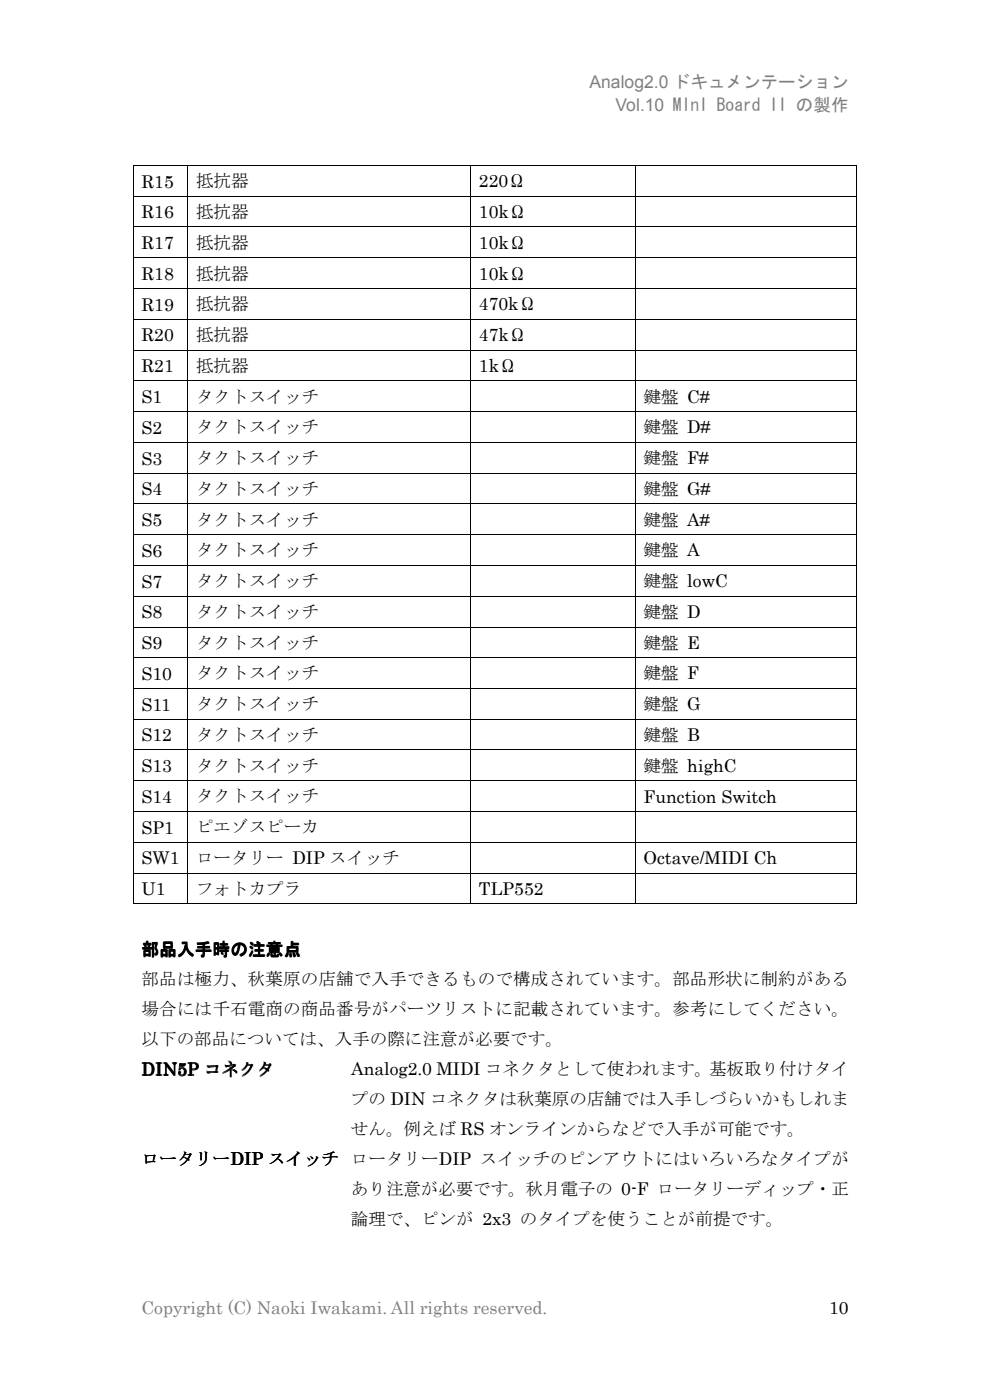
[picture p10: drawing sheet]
<svg xmlns="http://www.w3.org/2000/svg" width="210mm" height="297mm" viewBox="0 0 210 297" stroke-linecap="round" stroke-linejoin="round" font-family="sans-serif">
<defs><g id="words">
<g font-size="3.7" fill="#808080">
<text x="125" y="18.8">Analog2.0 ドキュメンテーション</text>
<text x="130.6" y="23.6">Vol.10 MInI Board II の製作</text>
<text x="30" y="278.7">Copyright (C) Naoki Iwakami. All rights reserved.</text>
</g>
<g font-size="3.7">
<text x="30" y="39.8">R15</text>
<text x="41.6" y="39.7">抵抗器</text>
<text x="101.6" y="39.7">220Ω</text>
<text x="30" y="46.3">R16</text>
<text x="41.6" y="46.2">抵抗器</text>
<text x="101.6" y="46.2">10kΩ</text>
<text x="30" y="52.8">R17</text>
<text x="41.6" y="52.8">抵抗器</text>
<text x="101.6" y="52.8">10kΩ</text>
<text x="30" y="59.4">R18</text>
<text x="41.6" y="59.3">抵抗器</text>
<text x="101.6" y="59.3">10kΩ</text>
<text x="30" y="65.9">R19</text>
<text x="41.6" y="65.8">抵抗器</text>
<text x="101.6" y="65.8">470kΩ</text>
<text x="30" y="72.4">R20</text>
<text x="41.6" y="72.4">抵抗器</text>
<text x="101.6" y="72.4">47kΩ</text>
<text x="30" y="79">R21</text>
<text x="41.6" y="78.9">抵抗器</text>
<text x="101.6" y="78.9">1kΩ</text>
<text x="30" y="85.5">S1</text>
<text x="41.6" y="85.4">タクトスイッチ</text>
<text x="136.5" y="85.4">鍵盤 C#</text>
<text x="30" y="92">S2</text>
<text x="41.6" y="91.9">タクトスイッチ</text>
<text x="136.5" y="91.9">鍵盤 D#</text>
<text x="30" y="98.6">S3</text>
<text x="41.6" y="98.5">タクトスイッチ</text>
<text x="136.5" y="98.5">鍵盤 F#</text>
<text x="30" y="105.1">S4</text>
<text x="41.6" y="105">タクトスイッチ</text>
<text x="136.5" y="105">鍵盤 G#</text>
<text x="30" y="111.6">S5</text>
<text x="41.6" y="111.5">タクトスイッチ</text>
<text x="136.5" y="111.5">鍵盤 A#</text>
<text x="30" y="118.1">S6</text>
<text x="41.6" y="118">タクトスイッチ</text>
<text x="136.5" y="118">鍵盤 A</text>
<text x="30" y="124.6">S7</text>
<text x="41.6" y="124.6">タクトスイッチ</text>
<text x="136.5" y="124.6">鍵盤 lowC</text>
<text x="30" y="131.2">S8</text>
<text x="41.6" y="131.1">タクトスイッチ</text>
<text x="136.5" y="131.1">鍵盤 D</text>
<text x="30" y="137.7">S9</text>
<text x="41.6" y="137.6">タクトスイッチ</text>
<text x="136.5" y="137.6">鍵盤 E</text>
<text x="30" y="144.2">S10</text>
<text x="41.6" y="144.2">タクトスイッチ</text>
<text x="136.5" y="144.2">鍵盤 F</text>
<text x="30" y="150.8">S11</text>
<text x="41.6" y="150.7">タクトスイッチ</text>
<text x="136.5" y="150.7">鍵盤 G</text>
<text x="30" y="157.3">S12</text>
<text x="41.6" y="157.2">タクトスイッチ</text>
<text x="136.5" y="157.2">鍵盤 B</text>
<text x="30" y="163.8">S13</text>
<text x="41.6" y="163.7">タクトスイッチ</text>
<text x="136.5" y="163.7">鍵盤 highC</text>
<text x="30" y="170.3">S14</text>
<text x="41.6" y="170.2">タクトスイッチ</text>
<text x="136.5" y="170.3">Function Switch</text>
<text x="30" y="176.9">SP1</text>
<text x="41.6" y="176.8">ピエゾスピーカ</text>
<text x="30" y="183.4">SW1</text>
<text x="41.6" y="183.3">ロータリー DIP スイッチ</text>
<text x="136.5" y="183.4">Octave/MIDI Ch</text>
<text x="30" y="189.9">U1</text>
<text x="41.6" y="189.8">フォトカプラ</text>
<text x="101.6" y="189.9">TLP552</text>
<text x="30.1" y="202.7">部品入手時の注意点</text>
<text x="30" y="209">部品は極力、秋葉原の店舗で入手できるもので構成されています。部品形状に制約がある</text>
<text x="30" y="215.4">場合には千石電商の商品番号がパーツリストに記載されています。参考にしてください。</text>
<text x="30" y="221.7">以下の部品については、入手の際に注意が必要です。</text>
<text x="30.1" y="228.1">DIN5P コネクタ</text>
<text x="74.5" y="228.1">Analog2.0 MIDI コネクタとして使われます。基板取り付けタイ</text>
<text x="74.4" y="234.4">プの DIN コネクタは秋葉原の店舗では入手しづらいかもしれま</text>
<text x="74.4" y="240.8">せん。例えば RS オンラインからなどで入手が可能です。</text>
<text x="30.1" y="247.1">ロータリーDIP スイッチ ロータリーDIP スイッチのピンアウトにはいろいろなタイプが</text>
<text x="74.4" y="253.5">あり注意が必要です。秋月電子の 0-F ロータリーディップ・正</text>
<text x="74.4" y="259.8">論理で、ピンが 2x3 のタイプを使うことが前提です。</text>
<text x="175.9" y="278.7">10</text>
</g>
</g></defs>
<g fill="#000">
<path d="M28.2 35h.2v.2h-.2zM39.7 35h.2v.2h-.2zM99.8 35h.2v.2h-.2zM134.7 35h.2v.2h-.2zM181.7 35h.2v.2h-.2zM28.2 41.5h.2v.2h-.2zM28.2 48.1h.2v.1h-.2zM28.2 54.6h.2v.2h-.2zM39.7 41.5h.2v.2h-.2zM39.7 48.1h.2v.1h-.2zM39.7 54.6h.2v.2h-.2zM99.8 41.5h.2v.2h-.2z"/>
<path d="M99.8 48.1h.2v.1h-.2zM99.8 54.6h.2v.2h-.2zM134.7 41.5h.2v.2h-.2zM134.7 48.1h.2v.1h-.2zM134.7 54.6h.2v.2h-.2zM181.7 41.5h.2v.2h-.2zM181.7 48.1h.2v.1h-.2zM181.7 54.6h.2v.2h-.2zM28.2 61.1h.2v.2h-.2zM28.2 67.7h.2v.1h-.2zM28.2 74.2h.2v.1h-.2zM39.7 61.1h.2v.2h-.2z"/>
<path d="M39.7 67.7h.2v.1h-.2zM39.7 74.2h.2v.1h-.2zM99.8 61.1h.2v.2h-.2zM99.8 67.7h.2v.1h-.2zM99.8 74.2h.2v.1h-.2zM134.7 61.1h.2v.2h-.2zM134.7 67.7h.2v.1h-.2zM134.7 74.2h.2v.1h-.2zM181.7 61.1h.2v.2h-.2zM181.7 67.7h.2v.1h-.2zM181.7 74.2h.2v.1h-.2zM28.2 80.7h.2v.2h-.2z"/>
<path d="M28.2 87.2h.2v.2h-.2zM28.2 93.8h.2v.1h-.2zM39.7 80.7h.2v.2h-.2zM39.7 87.2h.2v.2h-.2zM39.7 93.8h.2v.1h-.2zM99.8 80.7h.2v.2h-.2zM99.8 87.2h.2v.2h-.2zM99.8 93.8h.2v.1h-.2zM134.7 80.7h.2v.2h-.2zM134.7 87.2h.2v.2h-.2zM134.7 93.8h.2v.1h-.2zM181.7 80.7h.2v.2h-.2z"/>
<path d="M181.7 87.2h.2v.2h-.2zM181.7 93.8h.2v.1h-.2zM28.2 100.3h.2v.2h-.2zM28.2 106.8h.2v.2h-.2zM28.2 113.3h.2v.2h-.2zM39.7 100.3h.2v.2h-.2zM39.7 106.8h.2v.2h-.2zM39.7 113.3h.2v.2h-.2zM99.8 100.3h.2v.2h-.2zM99.8 106.8h.2v.2h-.2zM99.8 113.3h.2v.2h-.2zM134.7 100.3h.2v.2h-.2z"/>
<path d="M134.7 106.8h.2v.2h-.2zM134.7 113.3h.2v.2h-.2zM181.7 100.3h.2v.2h-.2zM181.7 106.8h.2v.2h-.2zM181.7 113.3h.2v.2h-.2zM28.2 119.9h.2v.1h-.2zM28.2 126.4h.2v.1h-.2zM28.2 132.9h.2v.2h-.2zM28.2 139.5h.2v.1h-.2zM39.7 119.9h.2v.1h-.2zM39.7 126.4h.2v.1h-.2zM39.7 132.9h.2v.2h-.2z"/>
<path d="M39.7 139.5h.2v.1h-.2zM99.8 119.9h.2v.1h-.2zM99.8 126.4h.2v.1h-.2zM99.8 132.9h.2v.2h-.2zM99.8 139.5h.2v.1h-.2zM134.7 119.9h.2v.1h-.2zM134.7 126.4h.2v.1h-.2zM134.7 132.9h.2v.2h-.2zM134.7 139.5h.2v.1h-.2zM181.7 119.9h.2v.1h-.2zM181.7 126.4h.2v.1h-.2zM181.7 132.9h.2v.2h-.2z"/>
<path d="M181.7 139.5h.2v.1h-.2zM28.2 146h.2v.1h-.2zM28.2 152.5h.2v.2h-.2zM28.2 159h.2v.2h-.2zM39.7 146h.2v.1h-.2zM39.7 152.5h.2v.2h-.2zM39.7 159h.2v.2h-.2zM99.8 146h.2v.1h-.2zM99.8 152.5h.2v.2h-.2zM99.8 159h.2v.2h-.2zM134.7 146h.2v.1h-.2zM134.7 152.5h.2v.2h-.2z"/>
<path d="M134.7 159h.2v.2h-.2zM181.7 146h.2v.1h-.2zM181.7 152.5h.2v.2h-.2zM181.7 159h.2v.2h-.2zM28.2 165.5h.2v.2h-.2zM28.2 172.1h.2v.2h-.2zM28.2 178.6h.2v.2h-.2zM39.7 165.5h.2v.2h-.2zM39.7 172.1h.2v.2h-.2zM39.7 178.6h.2v.2h-.2zM99.8 165.5h.2v.2h-.2zM99.8 172.1h.2v.2h-.2z"/>
<path d="M99.8 178.6h.2v.2h-.2zM134.7 165.5h.2v.2h-.2zM134.7 172.1h.2v.2h-.2zM134.7 178.6h.2v.2h-.2zM181.7 165.5h.2v.2h-.2zM181.7 172.1h.2v.2h-.2zM181.7 178.6h.2v.2h-.2zM28.2 185.1h.2v.2h-.2zM28.2 191.6h.2v.2h-.2zM39.7 185.1h.2v.2h-.2zM39.7 191.6h.2v.2h-.2zM99.8 185.1h.2v.2h-.2z"/>
<path d="M99.8 191.6h.2v.2h-.2zM134.7 185.1h.2v.2h-.2zM134.7 191.6h.2v.2h-.2zM181.7 185.1h.2v.2h-.2zM181.7 191.6h.2v.2h-.2z"/>
</g>
<g fill="none" stroke="#000" stroke-width=".21">
<path d="M28.3 35.2v6.3M28.4 35.1h11.3M39.8 35.2v6.3M39.9 35.1h59.9M99.9 35.2v6.3M100 35.1h34.7M134.8 35.2v6.3M134.9 35.1h46.8M181.8 35.2v6.3M28.3 41.7v6.4M28.3 48.2v6.4M28.3 54.8v6.3"/>
<path d="M28.4 41.6h11.3M28.4 48.1h11.3M28.4 54.7h11.3M39.8 41.7v6.4M39.8 48.2v6.4M39.8 54.8v6.3M39.9 41.6h59.9M39.9 48.1h59.9M39.9 54.7h59.9M99.9 41.7v6.4M99.9 48.2v6.4M99.9 54.8v6.3"/>
<path d="M100 41.6h34.7M100 48.1h34.7M100 54.7h34.7M134.8 41.7v6.4M134.8 48.2v6.4M134.8 54.8v6.3M134.9 41.6h46.8M134.9 48.1h46.8M134.9 54.7h46.8M181.8 41.7v6.4M181.8 48.2v6.4M181.8 54.8v6.3"/>
<path d="M28.3 61.3v6.4M28.3 67.8v6.4M28.3 74.3v6.4M28.4 61.2h11.3M28.4 67.7h11.3M28.4 74.3h11.3M39.8 61.3v6.4M39.8 67.8v6.4M39.8 74.3v6.4M39.9 61.2h59.9M39.9 67.7h59.9M39.9 74.3h59.9"/>
<path d="M99.9 61.3v6.4M99.9 67.8v6.4M99.9 74.3v6.4M100 61.2h34.7M100 67.7h34.7M100 74.3h34.7M134.8 61.3v6.4M134.8 67.8v6.4M134.8 74.3v6.4M134.9 61.2h46.8M134.9 67.7h46.8M134.9 74.3h46.8"/>
<path d="M181.8 61.3v6.4M181.8 67.8v6.4M181.8 74.3v6.4M28.3 80.9v6.3M28.3 87.4v6.4M28.3 93.9v6.4M28.4 80.8h11.3M28.4 87.3h11.3M28.4 93.9h11.3M39.8 80.9v6.3M39.8 87.4v6.4M39.8 93.9v6.4"/>
<path d="M39.9 80.8h59.9M39.9 87.3h59.9M39.9 93.9h59.9M99.9 80.9v6.3M99.9 87.4v6.4M99.9 93.9v6.4M100 80.8h34.7M100 87.3h34.7M100 93.9h34.7M134.8 80.9v6.3M134.8 87.4v6.4M134.8 93.9v6.4"/>
<path d="M134.9 80.8h46.8M134.9 87.3h46.8M134.9 93.9h46.8M181.8 80.9v6.3M181.8 87.4v6.4M181.8 93.9v6.4M28.3 100.5v6.3M28.3 107v6.3M28.3 113.5v6.4M28.4 100.4h11.3M28.4 106.9h11.3M28.4 113.4h11.3"/>
<path d="M28.4 119.9h11.3M39.8 100.5v6.3M39.8 107v6.3M39.8 113.5v6.4M39.9 100.4h59.9M39.9 106.9h59.9M39.9 113.4h59.9M39.9 119.9h59.9M99.9 100.5v6.3M99.9 107v6.3M99.9 113.5v6.4M100 100.4h34.7"/>
<path d="M100 106.9h34.7M100 113.4h34.7M100 119.9h34.7M134.8 100.5v6.3M134.8 107v6.3M134.8 113.5v6.4M134.9 100.4h46.8M134.9 106.9h46.8M134.9 113.4h46.8M134.9 119.9h46.8M181.8 100.5v6.3M181.8 107v6.3"/>
<path d="M181.8 113.5v6.4M28.3 120v6.4M28.3 126.5v6.4M28.3 133.1v6.4M28.3 139.6v6.4M28.4 126.5h11.3M28.4 133h11.3M28.4 139.5h11.3M39.8 120v6.4M39.8 126.5v6.4M39.8 133.1v6.4M39.8 139.6v6.4"/>
<path d="M39.9 126.5h59.9M39.9 133h59.9M39.9 139.5h59.9M99.9 120v6.4M99.9 126.5v6.4M99.9 133.1v6.4M99.9 139.6v6.4M100 126.5h34.7M100 133h34.7M100 139.5h34.7M134.8 120v6.4M134.8 126.5v6.4"/>
<path d="M134.8 133.1v6.4M134.8 139.6v6.4M134.9 126.5h46.8M134.9 133h46.8M134.9 139.5h46.8M181.8 120v6.4M181.8 126.5v6.4M181.8 133.1v6.4M181.8 139.6v6.4M28.3 146.1v6.4M28.3 152.7v6.3M28.3 159.2v6.3"/>
<path d="M28.4 146.1h11.3M28.4 152.6h11.3M28.4 159.1h11.3M39.8 146.1v6.4M39.8 152.7v6.3M39.8 159.2v6.3M39.9 146.1h59.9M39.9 152.6h59.9M39.9 159.1h59.9M99.9 146.1v6.4M99.9 152.7v6.3M99.9 159.2v6.3"/>
<path d="M100 146.1h34.7M100 152.6h34.7M100 159.1h34.7M134.8 146.1v6.4M134.8 152.7v6.3M134.8 159.2v6.3M134.9 146.1h46.8M134.9 152.6h46.8M134.9 159.1h46.8M181.8 146.1v6.4M181.8 152.7v6.3M181.8 159.2v6.3"/>
<path d="M28.3 165.7v6.4M28.3 172.3v6.3M28.3 178.8v6.3M28.4 165.6h11.3M28.4 172.2h11.3M28.4 178.7h11.3M39.8 165.7v6.4M39.8 172.3v6.3M39.8 178.8v6.3M39.9 165.6h59.9M39.9 172.2h59.9M39.9 178.7h59.9"/>
<path d="M99.9 165.7v6.4M99.9 172.3v6.3M99.9 178.8v6.3M100 165.6h34.7M100 172.2h34.7M100 178.7h34.7M134.8 165.7v6.4M134.8 172.3v6.3M134.8 178.8v6.3M134.9 165.6h46.8M134.9 172.2h46.8M134.9 178.7h46.8"/>
<path d="M181.8 165.7v6.4M181.8 172.3v6.3M181.8 178.8v6.3M28.3 185.3v6.3M28.4 185.2h11.3M28.4 191.7h11.3M39.8 185.3v6.3M39.9 185.2h59.9M39.9 191.7h59.9M99.9 185.3v6.3M100 185.2h34.7M100 191.7h34.7"/>
<path d="M134.8 185.3v6.3M134.9 185.2h46.8M134.9 191.7h46.8M181.8 185.3v6.3"/>
</g>
<use href="#words"/>
</svg>
